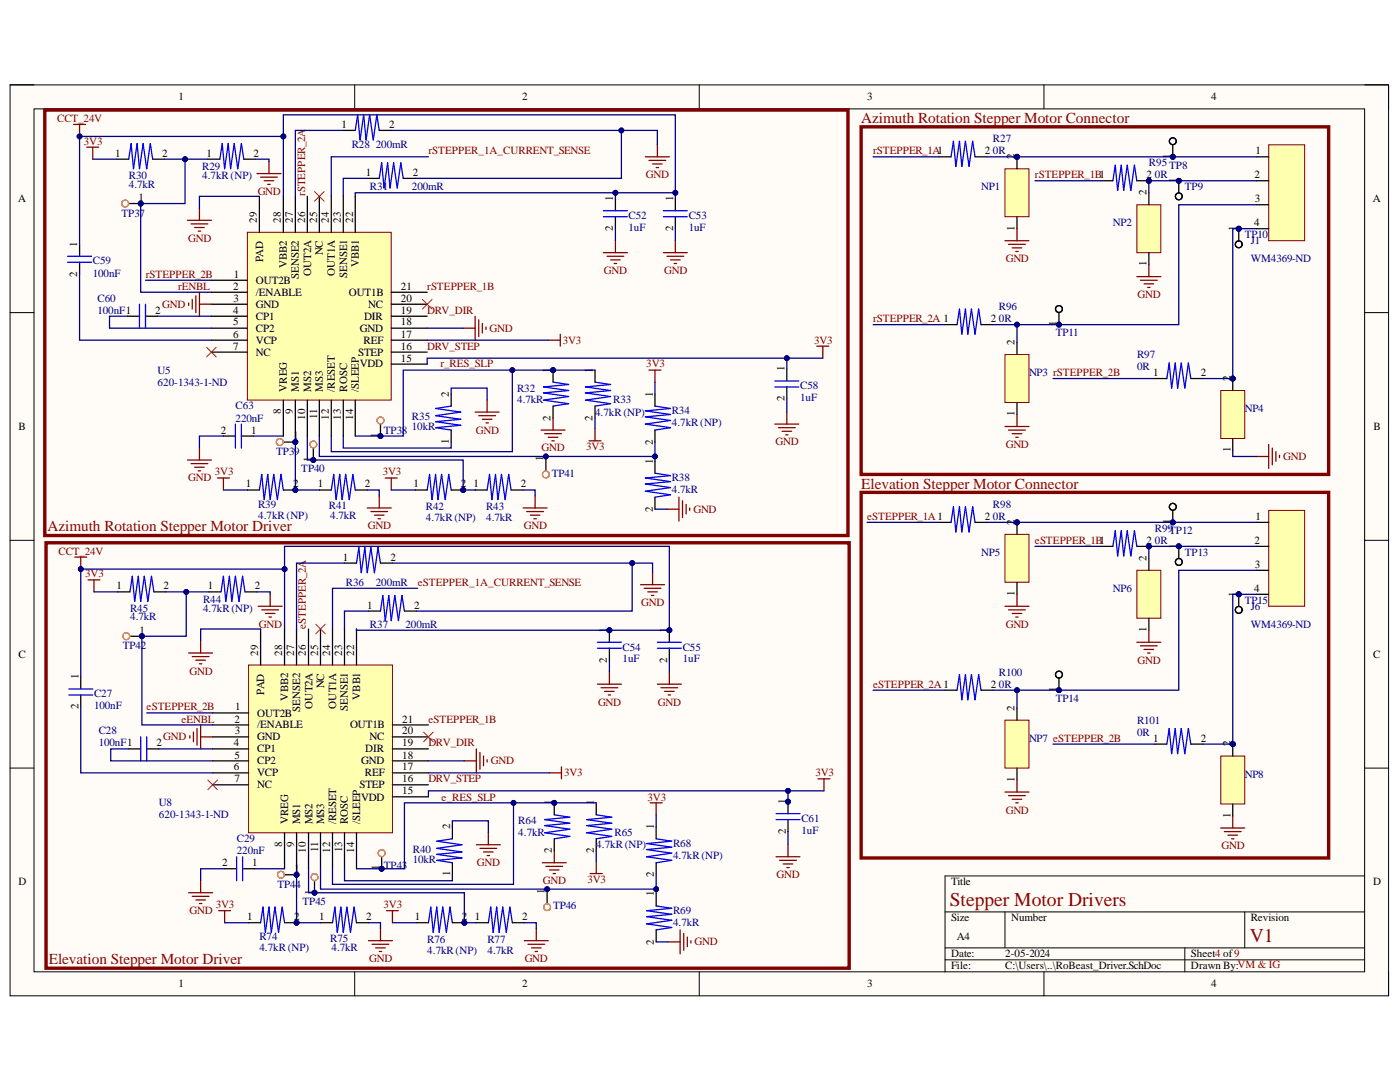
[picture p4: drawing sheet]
<svg xmlns="http://www.w3.org/2000/svg" width="279mm" height="216mm" viewBox="0 0 279 216" stroke-linecap="round" stroke-linejoin="round" font-family="sans-serif">
<defs><g id="words">
<g font-size="3.9" fill="#980000">
<text x="189.5" y="180.9">Stepper Motor Drivers</text>
<text x="249.4" y="188.1">V1</text>
</g>
<g font-size="3" fill="#980000">
<text x="171.9" y="24.6">Azimuth Rotation Stepper Motor Connector</text>
<text x="171.9" y="97.6">Elevation Stepper Motor Connector</text>
<text x="9.5" y="106">Azimuth Rotation Stepper Motor Driver</text>
<text x="9.7" y="192.3">Elevation Stepper Motor Driver</text>
</g>
<g font-size="2.2">
<text x="35.6" y="20">1</text>
<text x="104.2" y="20">2</text>
<text x="173.1" y="20">3</text>
<text x="241.7" y="20">4</text>
<text x="68.2" y="25.5">1</text>
<text x="77.6" y="25.5">2</text>
<text x="23" y="31.3">1</text>
<text x="32.4" y="31.3">2</text>
<text x="41.2" y="31.3">1</text>
<text x="50.6" y="31.3">2</text>
<text x="73" y="35.1">1</text>
<text x="82.4" y="35.1">2</text>
<text x="196.6" y="30.8">2</text>
<text x="202.5" y="31.8" transform="rotate(-90 202.5 31.8)">2</text>
<text x="228.8" y="35.6">2</text>
<text x="233.6" y="31.6" transform="rotate(-90 233.6 31.6)">1</text>
<text x="250.4" y="35.6">2</text>
<text x="250.5" y="30.8">1</text>
<text x="3.6" y="40.3">A</text>
<text x="27.7" y="40.1">1</text>
<text x="122.3" y="40.2" transform="rotate(-90 122.3 40.2)">1</text>
<text x="134.3" y="40.2" transform="rotate(-90 134.3 40.2)">1</text>
<text x="228.8" y="38.9" transform="rotate(-90 228.8 38.9)">2</text>
<text x="234.8" y="36.5" transform="rotate(-90 234.8 36.5)">1</text>
<text x="250.4" y="40.3">3</text>
<text x="274" y="40.3">A</text>
<text x="51.3" y="44.4" transform="rotate(-90 51.3 44.4)">29</text>
<text x="56.1" y="44.4" transform="rotate(-90 56.1 44.4)">28</text>
<text x="58.4" y="44.4" transform="rotate(-90 58.4 44.4)">27</text>
<text x="60.9" y="44.4" transform="rotate(-90 60.9 44.4)">26</text>
<text x="63.3" y="44.4" transform="rotate(-90 63.3 44.4)">25</text>
<text x="65.6" y="44.4" transform="rotate(-90 65.6 44.4)">24</text>
<text x="68" y="44.4" transform="rotate(-90 68 44.4)">23</text>
<text x="70.5" y="44.4" transform="rotate(-90 70.5 44.4)">22</text>
<text x="122.3" y="46.2" transform="rotate(-90 122.3 46.2)">2</text>
<text x="134.3" y="46.2" transform="rotate(-90 134.3 46.2)">2</text>
<text x="202.5" y="46" transform="rotate(-90 202.5 46)">1</text>
<text x="246.7" y="46.1" transform="rotate(-90 246.7 46.1)">1</text>
<text x="250.3" y="45.2">4</text>
<text x="15.4" y="49.2" transform="rotate(-90 15.4 49.2)">1</text>
<text x="52.5" y="52.3" transform="rotate(-90 52.5 52.3)">PAD</text>
<text x="57.3" y="53.4" transform="rotate(-90 57.3 53.4)">VBB2</text>
<text x="64.5" y="50.9" transform="rotate(-90 64.5 50.9)">NC</text>
<text x="71.6" y="53.3" transform="rotate(-90 71.6 53.3)">VBB1</text>
<text x="228.8" y="53.1" transform="rotate(-90 228.8 53.1)">1</text>
<text x="15.4" y="55.2" transform="rotate(-90 15.4 55.2)">2</text>
<text x="46.5" y="57.8">2</text>
<text x="46.7" y="55.4">1</text>
<text x="51.1" y="56.6">OUT2B</text>
<text x="51.1" y="59">/ENABLE</text>
<text x="59.6" y="55.6" transform="rotate(-90 59.6 55.6)">SENSE2</text>
<text x="62.1" y="55.1" transform="rotate(-90 62.1 55.1)">OUT2A</text>
<text x="66.8" y="55.1" transform="rotate(-90 66.8 55.1)">OUT1A</text>
<text x="69.3" y="55.5" transform="rotate(-90 69.3 55.5)">SENSE1</text>
<text x="69.6" y="59">OUT1B</text>
<text x="80" y="57.8">21</text>
<text x="31" y="62.6">2</text>
<text x="46.5" y="62.6">4</text>
<text x="46.5" y="64.9">5</text>
<text x="46.6" y="60.2">3</text>
<text x="51.1" y="61.4">GND</text>
<text x="51.1" y="63.8">CP1</text>
<text x="72.7" y="63.8">DIR</text>
<text x="73.5" y="61.4">NC</text>
<text x="80" y="64.9">18</text>
<text x="80" y="62.6">19</text>
<text x="80" y="60.2">20</text>
<text x="197.8" y="64.3">2</text>
<text x="210.9" y="65.1" transform="rotate(-90 210.9 65.1)">1</text>
<text x="46.5" y="67.4">6</text>
<text x="46.5" y="69.8">7</text>
<text x="51.1" y="66.2">CP2</text>
<text x="51.1" y="68.6">VCP</text>
<text x="51.1" y="70.9">NC</text>
<text x="71.5" y="70.9">STEP</text>
<text x="71.8" y="66.2">GND</text>
<text x="72.6" y="68.6">REF</text>
<text x="80" y="69.8">16</text>
<text x="80" y="67.4">17</text>
<text x="202.5" y="68.8" transform="rotate(-90 202.5 68.8)">2</text>
<text x="71.8" y="73.3">VDD</text>
<text x="80" y="72.1">15</text>
<text x="109.9" y="74.3" transform="rotate(-90 109.9 74.3)">1</text>
<text x="118.2" y="74.3" transform="rotate(-90 118.2 74.3)">1</text>
<text x="156.6" y="74.1" transform="rotate(-90 156.6 74.1)">1</text>
<text x="230.1" y="75">1</text>
<text x="239.6" y="75">2</text>
<text x="245.5" y="76" transform="rotate(-90 245.5 76)">2</text>
<text x="56.1" y="82.7" transform="rotate(-90 56.1 82.7)">8</text>
<text x="57.3" y="78.1" transform="rotate(-90 57.3 78.1)">VREG</text>
<text x="58.4" y="82.7" transform="rotate(-90 58.4 82.7)">9</text>
<text x="59.6" y="78.1" transform="rotate(-90 59.6 78.1)">MS1</text>
<text x="60.9" y="83.8" transform="rotate(-90 60.9 83.8)">10</text>
<text x="62.1" y="78.1" transform="rotate(-90 62.1 78.1)">MS2</text>
<text x="63.3" y="83.6" transform="rotate(-90 63.3 83.6)">11</text>
<text x="64.5" y="78.1" transform="rotate(-90 64.5 78.1)">MS3</text>
<text x="65.6" y="83.8" transform="rotate(-90 65.6 83.8)">12</text>
<text x="66.8" y="78.1" transform="rotate(-90 66.8 78.1)">/RESET</text>
<text x="68" y="83.7" transform="rotate(-90 68 83.7)">13</text>
<text x="69.3" y="78.1" transform="rotate(-90 69.3 78.1)">ROSC</text>
<text x="70.5" y="83.8" transform="rotate(-90 70.5 83.8)">14</text>
<text x="71.6" y="78.1" transform="rotate(-90 71.6 78.1)">/SLEEP</text>
<text x="89.6" y="79.2" transform="rotate(-90 89.6 79.2)">2</text>
<text x="109.9" y="84" transform="rotate(-90 109.9 84)">2</text>
<text x="118.2" y="84" transform="rotate(-90 118.2 84)">2</text>
<text x="130.3" y="79.2" transform="rotate(-90 130.3 79.2)">1</text>
<text x="156.6" y="80.1" transform="rotate(-90 156.6 80.1)">2</text>
<text x="202.5" y="83" transform="rotate(-90 202.5 83)">1</text>
<text x="3.7" y="85.8">B</text>
<text x="44.1" y="86.5">2</text>
<text x="50.2" y="86.5">1</text>
<text x="58.5" y="87.7">1</text>
<text x="75.4" y="87.4" transform="rotate(-90 75.4 87.4)">1</text>
<text x="89.6" y="88.5" transform="rotate(-90 89.6 88.5)">1</text>
<text x="130.3" y="88.7" transform="rotate(-90 130.3 88.7)">2</text>
<text x="274.1" y="85.8">B</text>
<text x="62.1" y="92.1" transform="rotate(-90 62.1 92.1)">1</text>
<text x="108.4" y="92" transform="rotate(-90 108.4 92)">1</text>
<text x="130.3" y="92.5" transform="rotate(-90 130.3 92.5)">1</text>
<text x="245.5" y="90.2" transform="rotate(-90 245.5 90.2)">1</text>
<text x="49.1" y="97.2">1</text>
<text x="58.5" y="97.2">2</text>
<text x="63.4" y="97.2">1</text>
<text x="72.8" y="97.2">2</text>
<text x="82.6" y="97.2">1</text>
<text x="91.9" y="97.2">2</text>
<text x="94.5" y="97.2">1</text>
<text x="104" y="97.2">2</text>
<text x="130.3" y="102.2" transform="rotate(-90 130.3 102.2)">2</text>
<text x="196.6" y="103.8">2</text>
<text x="202.5" y="104.7" transform="rotate(-90 202.5 104.7)">2</text>
<text x="233.6" y="104.6" transform="rotate(-90 233.6 104.6)">1</text>
<text x="250.5" y="103.8">1</text>
<text x="68.4" y="111.9">1</text>
<text x="77.9" y="111.9">2</text>
<text x="228.8" y="111.9" transform="rotate(-90 228.8 111.9)">2</text>
<text x="228.8" y="108.5">2</text>
<text x="234.8" y="109.5" transform="rotate(-90 234.8 109.5)">1</text>
<text x="250.4" y="108.5">2</text>
<text x="250.4" y="113.3">3</text>
<text x="23.3" y="117.6">1</text>
<text x="32.6" y="117.6">2</text>
<text x="41.4" y="117.6">1</text>
<text x="50.8" y="117.6">2</text>
<text x="202.5" y="118.9" transform="rotate(-90 202.5 118.9)">1</text>
<text x="246.7" y="119.1" transform="rotate(-90 246.7 119.1)">1</text>
<text x="250.3" y="118">4</text>
<text x="73.2" y="121.4">1</text>
<text x="82.6" y="121.4">2</text>
<text x="3.7" y="131.2">C</text>
<text x="27.8" y="126.4">1</text>
<text x="51.5" y="130.8" transform="rotate(-90 51.5 130.8)">29</text>
<text x="56.3" y="130.8" transform="rotate(-90 56.3 130.8)">28</text>
<text x="58.7" y="130.8" transform="rotate(-90 58.7 130.8)">27</text>
<text x="61.1" y="130.8" transform="rotate(-90 61.1 130.8)">26</text>
<text x="63.5" y="130.8" transform="rotate(-90 63.5 130.8)">25</text>
<text x="65.9" y="130.8" transform="rotate(-90 65.9 130.8)">24</text>
<text x="68.3" y="130.8" transform="rotate(-90 68.3 130.8)">23</text>
<text x="70.7" y="130.8" transform="rotate(-90 70.7 130.8)">22</text>
<text x="121.1" y="126.2" transform="rotate(-90 121.1 126.2)">1</text>
<text x="133.1" y="126.2" transform="rotate(-90 133.1 126.2)">1</text>
<text x="228.8" y="126.1" transform="rotate(-90 228.8 126.1)">1</text>
<text x="274" y="131.2">C</text>
<text x="15.6" y="135.6" transform="rotate(-90 15.6 135.6)">1</text>
<text x="64.7" y="137.3" transform="rotate(-90 64.7 137.3)">NC</text>
<text x="121.1" y="132.3" transform="rotate(-90 121.1 132.3)">2</text>
<text x="133.1" y="132.3" transform="rotate(-90 133.1 132.3)">2</text>
<text x="197.8" y="137.2">2</text>
<text x="15.6" y="141.6" transform="rotate(-90 15.6 141.6)">2</text>
<text x="46.9" y="141.7">1</text>
<text x="51.3" y="143">OUT2B</text>
<text x="52.7" y="138.6" transform="rotate(-90 52.7 138.6)">PAD</text>
<text x="57.5" y="139.8" transform="rotate(-90 57.5 139.8)">VBB2</text>
<text x="59.9" y="142" transform="rotate(-90 59.9 142)">SENSE2</text>
<text x="62.3" y="141.4" transform="rotate(-90 62.3 141.4)">OUT2A</text>
<text x="67.1" y="141.4" transform="rotate(-90 67.1 141.4)">OUT1A</text>
<text x="69.4" y="141.8" transform="rotate(-90 69.4 141.8)">SENSE1</text>
<text x="71.9" y="139.6" transform="rotate(-90 71.9 139.6)">VBB1</text>
<text x="202.5" y="141.8" transform="rotate(-90 202.5 141.8)">2</text>
<text x="210.9" y="138.1" transform="rotate(-90 210.9 138.1)">1</text>
<text x="31.2" y="148.9">2</text>
<text x="46.7" y="148.9">4</text>
<text x="46.8" y="144.2">2</text>
<text x="46.9" y="146.5">3</text>
<text x="51.3" y="145.4">/ENABLE</text>
<text x="51.3" y="147.7">GND</text>
<text x="69.9" y="145.4">OUT1B</text>
<text x="73.8" y="147.7">NC</text>
<text x="80.3" y="148.9">19</text>
<text x="80.3" y="146.5">20</text>
<text x="80.3" y="144.2">21</text>
<text x="230.1" y="148">1</text>
<text x="239.6" y="148">2</text>
<text x="245.5" y="148.9" transform="rotate(-90 245.5 148.9)">2</text>
<text x="46.7" y="153.7">6</text>
<text x="46.8" y="151.4">5</text>
<text x="51.3" y="150.1">CP1</text>
<text x="51.3" y="152.5">CP2</text>
<text x="51.3" y="154.9">VCP</text>
<text x="72.1" y="152.5">GND</text>
<text x="72.8" y="154.9">REF</text>
<text x="72.9" y="150.1">DIR</text>
<text x="80.3" y="153.7">17</text>
<text x="80.3" y="151.4">18</text>
<text x="46.8" y="156.1">7</text>
<text x="51.3" y="157.3">NC</text>
<text x="71.7" y="157.3">STEP</text>
<text x="72.1" y="159.7">VDD</text>
<text x="80.3" y="158.5">15</text>
<text x="80.3" y="156.1">16</text>
<text x="110.1" y="160.7" transform="rotate(-90 110.1 160.7)">1</text>
<text x="118.5" y="160.7" transform="rotate(-90 118.5 160.7)">1</text>
<text x="156.8" y="160.4" transform="rotate(-90 156.8 160.4)">1</text>
<text x="202.5" y="156" transform="rotate(-90 202.5 156)">1</text>
<text x="57.5" y="164.5" transform="rotate(-90 57.5 164.5)">VREG</text>
<text x="59.9" y="164.5" transform="rotate(-90 59.9 164.5)">MS1</text>
<text x="62.3" y="164.5" transform="rotate(-90 62.3 164.5)">MS2</text>
<text x="64.7" y="164.5" transform="rotate(-90 64.7 164.5)">MS3</text>
<text x="67.1" y="164.5" transform="rotate(-90 67.1 164.5)">/RESET</text>
<text x="69.4" y="164.5" transform="rotate(-90 69.4 164.5)">ROSC</text>
<text x="71.9" y="164.5" transform="rotate(-90 71.9 164.5)">/SLEEP</text>
<text x="89.8" y="165.5" transform="rotate(-90 89.8 165.5)">2</text>
<text x="130.5" y="165.5" transform="rotate(-90 130.5 165.5)">1</text>
<text x="156.8" y="166.4" transform="rotate(-90 156.8 166.4)">2</text>
<text x="245.5" y="163.2" transform="rotate(-90 245.5 163.2)">1</text>
<text x="44.3" y="172.8">2</text>
<text x="50.3" y="172.8">1</text>
<text x="56.3" y="169" transform="rotate(-90 56.3 169)">8</text>
<text x="58.7" y="169" transform="rotate(-90 58.7 169)">9</text>
<text x="61.1" y="170.1" transform="rotate(-90 61.1 170.1)">10</text>
<text x="63.5" y="170" transform="rotate(-90 63.5 170)">11</text>
<text x="65.9" y="170.1" transform="rotate(-90 65.9 170.1)">12</text>
<text x="68.3" y="170" transform="rotate(-90 68.3 170)">13</text>
<text x="70.7" y="170.1" transform="rotate(-90 70.7 170.1)">14</text>
<text x="75.7" y="173.7" transform="rotate(-90 75.7 173.7)">1</text>
<text x="110.1" y="170.3" transform="rotate(-90 110.1 170.3)">2</text>
<text x="118.5" y="170.3" transform="rotate(-90 118.5 170.3)">2</text>
<text x="3.7" y="176.6">D</text>
<text x="58.7" y="174">1</text>
<text x="62.3" y="178.5" transform="rotate(-90 62.3 178.5)">1</text>
<text x="89.8" y="174.9" transform="rotate(-90 89.8 174.9)">1</text>
<text x="108.7" y="178.3" transform="rotate(-90 108.7 178.3)">1</text>
<text x="130.5" y="178.8" transform="rotate(-90 130.5 178.8)">1</text>
<text x="130.5" y="175" transform="rotate(-90 130.5 175)">2</text>
<text x="189.8" y="176.6">Title</text>
<text x="274" y="176.6">D</text>
<text x="49.3" y="183.6">1</text>
<text x="58.7" y="183.6">2</text>
<text x="63.7" y="183.6">1</text>
<text x="73.1" y="183.6">2</text>
<text x="82.8" y="183.6">1</text>
<text x="92.2" y="183.6">2</text>
<text x="94.7" y="183.6">1</text>
<text x="104.2" y="183.6">2</text>
<text x="189.8" y="183.8">Size</text>
<text x="201.8" y="183.8">Number</text>
<text x="249.6" y="183.8">Revision</text>
<text x="130.5" y="188.5" transform="rotate(-90 130.5 188.5)">2</text>
<text x="189.8" y="191">Date:</text>
<text x="191" y="187.5">A4</text>
<text x="200.6" y="191">2-05-2024</text>
<text x="237.7" y="191">Sheet4 of9</text>
<text x="35.6" y="197">1</text>
<text x="104.2" y="197">2</text>
<text x="173.1" y="197">3</text>
<text x="189.8" y="193.4">File:</text>
<text x="200.6" y="193.4">C:\Users\..\RoBeast_Driver.SchDoc</text>
<text x="237.7" y="193.4">Drawn By:VM &amp; IG</text>
<text x="241.7" y="197">4</text>
</g>
<g font-size="2.2" fill="#800000">
<text x="11.4" y="24.4">CCT_24V</text>
<text x="16.7" y="28.8">3V3</text>
<text x="85.5" y="30.8">rSTEPPER_1A_CURRENT_SENSE</text>
<text x="128.9" y="35.6">GND</text>
<text x="174.2" y="30.8">rSTEPPER_1A1</text>
<text x="206.5" y="35.6">rSTEPPER_1B1</text>
<text x="51.4" y="38.9">GND</text>
<text x="60.9" y="39.2" transform="rotate(-90 60.9 39.2)">rSTEPPER_2A</text>
<text x="37.6" y="48.2">GND</text>
<text x="200.7" y="52.3">GND</text>
<text x="29.1" y="55.4">rSTEPPER_2B</text>
<text x="35.5" y="57.8">rENBL</text>
<text x="85.3" y="57.8">rSTEPPER_1B</text>
<text x="120.5" y="54.7">GND</text>
<text x="132.5" y="54.7">GND</text>
<text x="227" y="59.4">GND</text>
<text x="32.4" y="61.4">GND</text>
<text x="85.3" y="62.6">DRV_DIR</text>
<text x="174.2" y="64.3">rSTEPPER_2A 1</text>
<text x="85.3" y="69.8">DRV_STEP</text>
<text x="97.7" y="66.2">GND</text>
<text x="112.3" y="68.6">3V3</text>
<text x="162.5" y="68.6">3V3</text>
<text x="87.9" y="73.3">r_RES_SLP</text>
<text x="129" y="73.3">3V3</text>
<text x="95" y="86.5">GND</text>
<text x="117" y="89.9">3V3</text>
<text x="154.8" y="88.9">GND</text>
<text x="200.7" y="89.4">GND</text>
<text x="42.9" y="94.9">3V3</text>
<text x="76.4" y="94.9">3V3</text>
<text x="108.1" y="90.1">GND</text>
<text x="256.1" y="91.8">GND</text>
<text x="37.6" y="96.1">GND</text>
<text x="73.4" y="105.6">GND</text>
<text x="104.5" y="105.6">GND</text>
<text x="138.4" y="102.3">GND</text>
<text x="173.1" y="103.8">eSTEPPER_1A1</text>
<text x="11.7" y="110.7">CCT_24V</text>
<text x="206.5" y="108.5">eSTEPPER_1B1</text>
<text x="17" y="115.2">3V3</text>
<text x="83.4" y="116.9">eSTEPPER_1A_CURRENT_SENSE</text>
<text x="51.7" y="125.2">GND</text>
<text x="61.1" y="125.5" transform="rotate(-90 61.1 125.5)">eSTEPPER_2A</text>
<text x="128" y="120.9">GND</text>
<text x="200.7" y="125.2">GND</text>
<text x="37.8" y="134.6">GND</text>
<text x="174.2" y="137.2">eSTEPPER_2A1</text>
<text x="227" y="132.4">GND</text>
<text x="29.3" y="141.7">eSTEPPER_2B</text>
<text x="119.3" y="140.8">GND</text>
<text x="131.3" y="140.8">GND</text>
<text x="32.6" y="147.7">GND</text>
<text x="36.2" y="144.2">eENBL</text>
<text x="85.5" y="148.9">DRV_DIR</text>
<text x="85.5" y="144.2">eSTEPPER_1B</text>
<text x="97.9" y="152.5">GND</text>
<text x="112.6" y="154.9">3V3</text>
<text x="162.7" y="154.9">3V3</text>
<text x="85.5" y="156.1">DRV_STEP</text>
<text x="88.1" y="159.7">e_RES_SLP</text>
<text x="129.2" y="159.7">3V3</text>
<text x="200.7" y="162.4">GND</text>
<text x="95.2" y="172.8">GND</text>
<text x="243.8" y="169.5">GND</text>
<text x="108.3" y="176.5">GND</text>
<text x="117.2" y="176.2">3V3</text>
<text x="155" y="175.2">GND</text>
<text x="37.8" y="182.4">GND</text>
<text x="43.1" y="181.2">3V3</text>
<text x="76.5" y="181.2">3V3</text>
<text x="73.7" y="191.9">GND</text>
<text x="104.7" y="191.9">GND</text>
<text x="138.6" y="188.7">GND</text>
</g>
<g font-size="2.2" fill="#000080">
<text x="70.2" y="29.6">R28</text>
<text x="75" y="29.6">200mR</text>
<text x="198.2" y="28.4">R27</text>
<text x="25.7" y="35.8">R30</text>
<text x="40.3" y="33.9">R29</text>
<text x="40.3" y="35.8">4.7kR(NP)</text>
<text x="198.2" y="30.8">0R</text>
<text x="229.3" y="33.2">R95 TP8</text>
<text x="230.5" y="35.6">0R</text>
<text x="25.7" y="37.5">4.7kR</text>
<text x="73.8" y="38">R31</text>
<text x="82.2" y="38">200mR</text>
<text x="195.8" y="38">NP1</text>
<text x="236.5" y="38">TP9</text>
<text x="24.3" y="43.2">TP37</text>
<text x="125.4" y="43.7">C52</text>
<text x="125.4" y="46.1">1uF</text>
<text x="137.4" y="43.7">C53</text>
<text x="137.4" y="46.1">1uF</text>
<text x="222.1" y="45.2">NP2</text>
<text x="248.4" y="47.5">TP10</text>
<text x="18.5" y="52.8">C59</text>
<text x="249.6" y="52.3">WM4369-ND</text>
<text x="249.6" y="48.7">J1</text>
<text x="18.5" y="55.2">100nF</text>
<text x="19.5" y="60.2">C60</text>
<text x="19.5" y="62.6">100nF1</text>
<text x="199.4" y="61.9">R96</text>
<text x="199.4" y="64.3">0R</text>
<text x="210.7" y="67.1">TP11</text>
<text x="226.9" y="71.5">R97</text>
<text x="31.5" y="77">620-1343-1-ND</text>
<text x="31.5" y="74.6">U5</text>
<text x="159.7" y="77.6">C58</text>
<text x="205.4" y="75">NP3 rSTEPPER_2B</text>
<text x="226.9" y="73.8">0R</text>
<text x="47" y="81.7">C63</text>
<text x="82.2" y="83.9">R35</text>
<text x="103.2" y="78.1">R32</text>
<text x="103.2" y="80.5">4.7kR</text>
<text x="118.8" y="83">4.7kR(NP)</text>
<text x="122.4" y="80.5">R33</text>
<text x="134.1" y="82.7">R34</text>
<text x="159.7" y="80.1">1uF</text>
<text x="248.4" y="82.2">NP4</text>
<text x="47" y="84.1">220nF</text>
<text x="76.6" y="86.5">TP38</text>
<text x="82.2" y="85.8">10kR</text>
<text x="134.1" y="85.1">4.7kR(NP)</text>
<text x="55.1" y="90.8">TP39</text>
<text x="60.1" y="94.2">TP40</text>
<text x="110.1" y="95.1">TP41</text>
<text x="51.5" y="101.3">R39</text>
<text x="65.6" y="101.6">R41</text>
<text x="85" y="101.8">R42</text>
<text x="97" y="101.8">R43</text>
<text x="134.1" y="96.1">R38</text>
<text x="134.1" y="98.4">4.7kR</text>
<text x="198.2" y="101.3">R98</text>
<text x="51.5" y="103.5">4.7kR(NP)</text>
<text x="65.9" y="103.5">4.7kR</text>
<text x="85" y="104">4.7kR(NP)</text>
<text x="97" y="104">4.7kR</text>
<text x="198.2" y="103.8">0R</text>
<text x="230.5" y="106.1">R99TP12</text>
<text x="195.8" y="110.9">NP5</text>
<text x="230.5" y="108.5">0R</text>
<text x="236.5" y="110.9">TP13</text>
<text x="69" y="116.9">R36</text>
<text x="75" y="116.9">200mR</text>
<text x="222.1" y="118">NP6</text>
<text x="26" y="122.1">R45</text>
<text x="26" y="123.8">4.7kR</text>
<text x="40.5" y="120.2">R44</text>
<text x="40.5" y="122.1">4.7kR(NP)</text>
<text x="73.8" y="125.2">R37</text>
<text x="80.9" y="125.2">200mR</text>
<text x="248.4" y="120.5">TP15</text>
<text x="249.6" y="125.2">WM4369-ND</text>
<text x="249.6" y="121.7">J6</text>
<text x="24.5" y="129.5">TP42</text>
<text x="124.2" y="129.8">C54</text>
<text x="136.3" y="129.8">C55</text>
<text x="124.2" y="132.2">1uF</text>
<text x="136.3" y="132.2">1uF</text>
<text x="199.4" y="134.8">R100</text>
<text x="199.4" y="137.2">0R</text>
<text x="18.8" y="139.1">C27</text>
<text x="18.8" y="141.6">100nF</text>
<text x="210.7" y="140.1">TP14</text>
<text x="19.7" y="146.5">C28</text>
<text x="19.7" y="148.9">100nF1</text>
<text x="205.4" y="148">NP7 eSTEPPER_2B</text>
<text x="226.9" y="144.4">R101</text>
<text x="226.9" y="146.8">0R</text>
<text x="248.4" y="155.2">NP8</text>
<text x="31.7" y="160.9">U8</text>
<text x="31.7" y="163.3">620-1343-1-ND</text>
<text x="103.4" y="164.5">R64</text>
<text x="103.4" y="166.8">4.7kR</text>
<text x="122.6" y="166.8">R65</text>
<text x="159.9" y="164">C61</text>
<text x="159.9" y="166.4">1uF</text>
<text x="47.3" y="168.1">C29</text>
<text x="47.3" y="170.5">220nF</text>
<text x="76.6" y="173.3">TP43</text>
<text x="82.4" y="170.2">R40</text>
<text x="82.4" y="172.2">10kR</text>
<text x="119" y="169.3">4.7kR(NP)</text>
<text x="134.3" y="169">R68</text>
<text x="134.3" y="171.4">4.7kR(NP)</text>
<text x="55.4" y="177.2">TP44</text>
<text x="60.4" y="180.5">TP45</text>
<text x="110.4" y="181.5">TP46</text>
<text x="134.3" y="182.4">R69</text>
<text x="134.3" y="184.8">4.7kR</text>
<text x="51.8" y="187.6">R74</text>
<text x="51.8" y="189.8">4.7kR(NP)</text>
<text x="65.9" y="187.9">R75</text>
<text x="66.1" y="189.8">4.7kR</text>
<text x="85.3" y="188.1">R76</text>
<text x="85.3" y="190.3">4.7kR(NP)</text>
<text x="97.3" y="188.1">R77</text>
<text x="97.3" y="190.3">4.7kR</text>
</g>
</g></defs>
<path d="M2 16.9h275.1v181.8h-275.1z" fill-rule="evenodd" fill="#fffcf8"/>
<path d="M2 16.9h275.1v181.8h-275.1z" fill="none" stroke="#000" stroke-width=".2"/>
<path d="M6.8 21.7h265.5v172.2h-265.5z" fill-rule="evenodd" fill="#fffcf8"/>
<g fill="none" stroke="#000" stroke-width=".2">
<path d="M2 16.9h4.8M70.8 16.9v4.8M139.6 16.9v4.8M208.3 16.9v4.8M272.3 16.9h4.8v4.8M6.8 21.7h265.5v172.2h-265.5zM2 62.4h4.8M272.3 62.4h4.8M2 107.8h4.8M272.3 107.8h4.8M2 153.3h4.8M272.3 153.3h4.8"/>
<path d="M272.3 174.8h-83.7v19.1M70.8 193.9v4.8M139.6 193.9v4.8M188.6 182h83.7M188.6 189.1h83.7M188.6 191.5h83.7M200.6 182v7.1M208.3 193.9v4.8M236.5 189.1v4.8M248.4 182v7.1M277.1 193.9v4.8"/>
</g>
<path d="M171.9 25.3h93.3v69.4h-93.3zM171.9 98.3h93.3v72.9h-93.3zM9.2 108.3h160.3v84.9h-160.3z" fill="none" stroke="#800000" stroke-width=".68"/>
<path d="M49.6 132.7h28.7v33.5h-28.7z" fill-rule="evenodd" fill="#ffffb0"/>
<path d="M49.6 132.7h28.7v33.5h-28.7z" fill="none" stroke="#800000" stroke-width=".2"/>
<g fill="none" stroke="#000" stroke-width=".25">
<path d="M16.1 135.1v2.4M16.1 138.7v2.4M52 125.5v7.2M56.8 125.5v7.2M59.2 125.5v7.2M61.6 125.5v7.2M64 125.5v7.2M66.4 125.5v7.2M68.7 125.5v7.2M71.1 125.5v7.2M25.7 149.4h2.4M29.3 149.4h2.4"/>
<path d="M42.4 142.3h7.2M42.4 144.7h7.2M42.4 147h7.2M42.4 149.4h7.2M42.4 151.8h7.2M42.4 154.2h7.2M42.4 156.6h7.2M78.3 144.7h7.2M78.3 147h7.2M78.3 149.4h7.2M78.3 151.8h7.2M78.3 154.2h7.2"/>
<path d="M78.3 156.6h7.2M78.3 159h7.2M44.8 173.3h2.4M48.4 173.3h2.4M56.8 166.2v7.1M59.2 166.2v7.1M61.6 166.2v7.1M64 166.2v7.1M66.4 166.2v7.1M68.8 166.2v7.1M71.1 166.2v7.1M90.3 165v2.4"/>
<path d="M90.3 172.2v2.4"/>
</g>
<path d="M41.5 155.6l1.9 2M43.4 155.6l-1.9 2M84.5 146.1l2 1.9M86.5 146.1l-2 1.9" fill="none" stroke="#f00" stroke-width=".2"/>
<g fill="none" stroke="#800000" stroke-width=".25">
<path d="M14.9 111.2h2.4M16.1 111.2v2.4M37.6 130.3h4.8M38.4 131h3.3M39.1 131.7h1.9M39.8 132.5h.5M40 127.9v2.4M92.7 151.8h2.4M95.1 149.4v4.8M95.8 150.2v3.3M96.5 150.9v1.9M97.2 151.6v.5"/>
<path d="M37.6 178.1h4.8M38.4 178.9h3.3M39.1 179.6h1.9M40 175.7v2.4M95.1 168.6h4.7M95.8 169.3h3.3M96.5 170h1.9M97.2 170.7h.5M97.5 166.2v2.4M108.2 172.2h4.8M108.9 172.9h3.4M109.7 173.6h1.9"/>
<path d="M110.4 174.3h.5M110.6 169.8v2.4M129.8 160.2h2.3M130.9 160.2v2.4M39.8 180.3h.5M43.6 181.7h2.4M44.8 181.7v2.4M73.5 187.7h4.8M74.3 188.4h3.3M75 189.1h1.9M75.7 189.9h.5M75.9 185.3v2.4"/>
<path d="M77.1 181.7h2.4M78.3 181.7v2.4M104.6 187.7h4.8M105.4 188.4h3.3M106.1 189.1h1.9M106.8 189.9h.5M107 185.3v2.4M133.3 187.9h2.4M135.7 185.5v4.8M136.5 186.3v3.3M137.2 187v1.9M137.9 187.7v.5"/>
</g>
<path d="M13.7 137.5h4.8M13.7 138.7h4.8M28.1 147v4.8M29.3 147v4.8M47.2 171v4.7M48.4 171v4.7M90.3 167.4l-3.1 .4 5 .8-5 .7 5 .7-5 .5 5 .7-5 .5 3.1 .5" fill="none" stroke="#00f" stroke-width=".25"/>
<circle cx="16.1" cy="113.6" r=".48" fill="#000080"/>
<circle cx="16.1" cy="113.6" r=".48" fill="none" stroke="#000080" stroke-width=".2"/>
<path d="M63 124.6l1.9 1.9M64.9 124.6l-1.9 1.9" fill="none" stroke="#f00" stroke-width=".2"/>
<path d="M127.8 116.7h4.8M128.6 117.4h3.3M129.3 118.1h1.9M130 118.8h.5M130.2 114.3v2.4M37.9 146.8v.5M38.6 146.1v1.9M39.3 145.4v3.3M40 144.7v4.7M40 147h2.4M109.7 154.2h2.3M112 153v2.4" fill="none" stroke="#800000" stroke-width=".25"/>
<circle cx="59.2" cy="174.5" r=".48" fill="#000080"/>
<circle cx="59.2" cy="174.5" r=".48" fill="none" stroke="#000080" stroke-width=".2"/>
<path d="M56.8 174.6h2.4" fill="none" stroke="#000" stroke-width=".25"/>
<circle cx="59.2" cy="174.5" r=".48" fill="#000080"/>
<circle cx="59.2" cy="174.5" r=".48" fill="none" stroke="#000080" stroke-width=".2"/>
<circle cx="56.1" cy="174.5" r=".68" fill="none" stroke="#f90" stroke-width=".25"/>
<circle cx="62.8" cy="178.1" r=".48" fill="#000080"/>
<circle cx="62.8" cy="178.1" r=".48" fill="none" stroke="#000080" stroke-width=".2"/>
<path d="M62.8 175.7v2.4" fill="none" stroke="#000" stroke-width=".25"/>
<circle cx="62.8" cy="178.1" r=".48" fill="#000080"/>
<circle cx="62.8" cy="178.1" r=".48" fill="none" stroke="#000080" stroke-width=".2"/>
<g fill="none" stroke="#f90" stroke-width=".25">
<circle cx="62.8" cy="175" r=".69"/>
<circle cx="109.2" cy="181" r=".68"/>
</g>
<path d="M109.2 177.9v2.4" fill="none" stroke="#000" stroke-width=".25"/>
<path d="M163.2 155.4h2.4M164.4 155.4v2.4M154.9 171h4.8M155.6 171.7h3.3M156.3 172.4h1.9M157 173.1h.5M157.3 168.6v2.4" fill="none" stroke="#800000" stroke-width=".25"/>
<circle cx="59.2" cy="184.1" r=".48" fill="#000080"/>
<circle cx="59.2" cy="184.1" r=".48" fill="none" stroke="#000080" stroke-width=".2"/>
<path d="M52 184.1l.5-3.1 .5 5 .7-5 .5 5 .7-5 .7 5 .7-5 .5 3.1" fill="none" stroke="#00f" stroke-width=".25"/>
<path d="M49.6 184.1h2.4M56.8 184.1h2.4" fill="none" stroke="#000" stroke-width=".25"/>
<circle cx="59.2" cy="184.1" r=".48" fill="#000080"/>
<circle cx="59.2" cy="184.1" r=".48" fill="none" stroke="#000080" stroke-width=".2"/>
<path d="M66.4 184.1l.4-3.1 .5 5 .7-5 .5 5 .7-5 .7 5 .8-5 .4 3.1M97.5 184.1l.4-3.1 .5 5 .7-5 .5 5 .7-5 .7 5 .8-5 .4 3.1" fill="none" stroke="#00f" stroke-width=".25"/>
<path d="M64 184.1h2.4M71.1 184.1h2.4M95.1 184.1h2.4M102.2 184.1h2.4" fill="none" stroke="#000" stroke-width=".25"/>
<circle cx="92.7" cy="184.1" r=".48" fill="#000080"/>
<circle cx="92.7" cy="184.1" r=".48" fill="none" stroke="#000080" stroke-width=".2"/>
<path d="M85.5 184.1l.5-3.1 .5 5 .7-5 .4 5 .8-5 .7 5 .7-5 .5 3.1" fill="none" stroke="#00f" stroke-width=".25"/>
<path d="M83.1 184.1h2.4M90.3 184.1h2.4" fill="none" stroke="#000" stroke-width=".25"/>
<circle cx="92.7" cy="184.1" r=".48" fill="#000080"/>
<circle cx="92.7" cy="184.1" r=".48" fill="none" stroke="#000080" stroke-width=".2"/>
<path d="M130.9 167.4l3.2 .4-5.1 .5 5.1 .7-5.1 .5 5.1 .7-5.1 .8 5.1 .7-3.2 .5M131 180.8l3.1 .4-5.1 .5 5.1 .7-5.1 .5 5.1 .7-5.1 .7 5.1 .8-3.1 .4" fill="none" stroke="#00f" stroke-width=".25"/>
<path d="M130.9 165v2.4M131 172.2v2.4M131 178.4v2.4M131 185.5v2.4" fill="none" stroke="#000" stroke-width=".25"/>
<circle cx="110.6" cy="160.2" r=".48" fill="#000080"/>
<circle cx="110.6" cy="160.2" r=".48" fill="none" stroke="#000080" stroke-width=".2"/>
<path d="M110.6 162.6l3.1 .5-5 .4 5 .8-5 .4 5 .8-5 .7 5 .7-3.1 .5" fill="none" stroke="#00f" stroke-width=".25"/>
<path d="M110.6 160.2v2.4" fill="none" stroke="#000" stroke-width=".25"/>
<circle cx="110.6" cy="160.2" r=".48" fill="#000080"/>
<circle cx="110.6" cy="160.2" r=".48" fill="none" stroke="#000080" stroke-width=".2"/>
<path d="M23.5 118.1h2.4M30.7 118.1h2.4M41.7 118.1h2.4M48.9 118.1h2.4M110.6 167.4v2.4M119 160.2v2.4M119 167.4v2.4" fill="none" stroke="#000" stroke-width=".25"/>
<path d="M25.9 118.1l.5-3.1 .5 5 .7-5 .5 5 .7-5 .7 5 .7-5 .5 3.1M44.1 118.1l.5-3.1 .5 5 .7-5 .5 5 .7-5 .7 5 .7-5 .5 3.1M119 162.6l3.1 .5-5 .4 5 .8-5 .4 5 .8-5 .7 5 .7-3.1 .5" fill="none" stroke="#00f" stroke-width=".25"/>
<path d="M17.6 115.7h2.3M18.8 115.7v2.4M53.9 118.6v2.4M51.5 121h4.8M52.2 121.7h3.4M53 122.4h1.9M53.7 123.1h.5M117.8 174.3h2.4M119 171.9v2.4" fill="none" stroke="#800000" stroke-width=".25"/>
<path d="M8.9 22h160.3v84.9h-160.3z" fill="none" stroke="#800000" stroke-width=".68"/>
<path d="M49.4 46.4h28.7v33.4h-28.7z" fill-rule="evenodd" fill="#ffffb0"/>
<path d="M49.4 46.4h28.7v33.4h-28.7z" fill="none" stroke="#800000" stroke-width=".2"/>
<g fill="none" stroke="#000" stroke-width=".25">
<path d="M51.8 39.2v7.2M56.5 39.2v7.2M58.9 39.2v7.2M61.3 39.2v7.2M63.7 39.2v7.2M66.1 39.2v7.2M68.5 39.2v7.2M70.9 39.2v7.2M15.9 48.7v2.4M15.9 52.3v2.4M42.2 55.9h7.2M42.2 58.3h7.2"/>
<path d="M78.1 58.3h7.2M25.4 63.1h2.4M29 63.1h2.4M42.2 60.7h7.2M42.2 63.1h7.2M42.2 65.5h7.2M42.2 67.9h7.2M42.2 70.3h7.2M56.5 79.8v7.2M58.9 79.8v7.2M61.3 79.8v7.2M63.7 79.8v7.2"/>
<path d="M66.1 79.8v7.2M68.5 79.8v7.2M70.9 79.8v7.2M78.1 60.7h7.2M78.1 63.1h7.2M78.1 65.5h7.2M78.1 67.9h7.2M78.1 70.3h7.2M78.1 72.7h7.2M90 78.6v2.4M44.6 87h2.4M48.2 87h2.4"/>
<path d="M90 85.8v2.4"/>
</g>
<path d="M84.3 59.7l1.9 2M86.2 59.7l-1.9 2M41.2 69.3l2 1.9M43.2 69.3l-2 1.9" fill="none" stroke="#f00" stroke-width=".2"/>
<g fill="none" stroke="#800000" stroke-width=".25">
<path d="M14.7 24.8h2.4M15.9 24.8v2.4M37.4 44h4.8M38.1 44.7h3.4M38.8 45.4h2M39.6 46.1h.4M39.8 41.6v2.4M92.4 65.5h2.4M94.8 63.1v4.8M95.5 63.8v3.4M96.3 64.5v1.9M97 65.2v.5"/>
<path d="M97.2 79.8v2.4M129.5 73.9h2.4M130.7 73.9v2.3M37.4 91.8h4.8M38.1 92.5h3.4M38.8 93.2h2M39.6 93.9h.4M39.8 89.4v2.4M43.4 95.4h2.4M44.6 95.4v2.4M75.7 99v2.4M76.9 95.4h2.4"/>
<path d="M78.1 95.4v2.4M94.8 82.2h4.8M95.5 82.9h3.4M96.3 83.7h1.9M97 84.4h.5M106.8 99v2.4M108 85.8h4.8M108.7 86.5h3.3M109.4 87.3h1.9M110.1 88h.5M110.4 83.4v2.4M135.5 99.2v4.8"/>
<path d="M136.2 99.9v3.4M73.3 101.4h4.8M74 102.1h3.4M74.7 102.8h1.9M75.4 103.5h.5M104.4 101.4h4.8M105.1 102.1h3.4M105.8 102.8h1.9M106.5 103.5h.5M133.1 101.6h2.4M136.9 100.6v2M137.6 101.4v.4"/>
</g>
<path d="M13.5 51.1h4.8M13.5 52.3h4.8M27.8 60.7v4.8M29 60.7v4.8M47 84.6v4.8M48.2 84.6v4.8M90 81l-3.1 .5 5.1 .7-5.1 .7 5.1 .8-5.1 .4 5.1 .8-5.1 .4 3.1 .5" fill="none" stroke="#00f" stroke-width=".25"/>
<circle cx="15.9" cy="27.2" r=".48" fill="#000080"/>
<circle cx="15.9" cy="27.2" r=".48" fill="none" stroke="#000080" stroke-width=".2"/>
<path d="M62.8 38.2l1.9 1.9M64.7 38.2l-1.9 1.9" fill="none" stroke="#f00" stroke-width=".2"/>
<path d="M128.8 31.3h4.8M129.5 32h3.4M130.2 32.7h1.9M130.9 33.4h.5M131.2 28.9v2.4M38.4 59.7v2M39.1 59v3.4M39.8 58.3v4.8M37.6 60.5v.4M39.8 60.7h2.4M109.4 67.9h2.4M111.8 66.7v2.4" fill="none" stroke="#800000" stroke-width=".25"/>
<circle cx="58.9" cy="88.2" r=".48" fill="#000080"/>
<circle cx="58.9" cy="88.2" r=".48" fill="none" stroke="#000080" stroke-width=".2"/>
<path d="M56.5 88.2h2.4" fill="none" stroke="#000" stroke-width=".25"/>
<circle cx="58.9" cy="88.2" r=".48" fill="#000080"/>
<circle cx="58.9" cy="88.2" r=".48" fill="none" stroke="#000080" stroke-width=".2"/>
<circle cx="55.8" cy="88.2" r=".68" fill="none" stroke="#f90" stroke-width=".25"/>
<circle cx="62.5" cy="91.8" r=".48" fill="#000080"/>
<circle cx="62.5" cy="91.8" r=".48" fill="none" stroke="#000080" stroke-width=".2"/>
<path d="M62.5 89.4v2.4" fill="none" stroke="#000" stroke-width=".25"/>
<circle cx="62.5" cy="91.8" r=".48" fill="#000080"/>
<circle cx="62.5" cy="91.8" r=".48" fill="none" stroke="#000080" stroke-width=".2"/>
<g fill="none" stroke="#f90" stroke-width=".25">
<circle cx="62.5" cy="88.7" r=".69"/>
<circle cx="108.9" cy="94.7" r=".69"/>
</g>
<path d="M108.9 91.6v2.3" fill="none" stroke="#000" stroke-width=".25"/>
<path d="M163 69.1h2.4M164.2 69.1v2.4M154.6 84.6h4.8M155.3 85.3h3.4M156.1 86.1h1.9M156.8 86.8h.5M157 82.2v2.4" fill="none" stroke="#800000" stroke-width=".25"/>
<circle cx="58.9" cy="97.8" r=".48" fill="#000080"/>
<circle cx="58.9" cy="97.8" r=".48" fill="none" stroke="#000080" stroke-width=".2"/>
<path d="M51.8 97.8l.4-3.1 .5 5 .7-5 .5 5 .7-5 .8 5 .7-5 .4 3.1" fill="none" stroke="#00f" stroke-width=".25"/>
<path d="M49.4 97.8h2.4M56.5 97.8h2.4" fill="none" stroke="#000" stroke-width=".25"/>
<circle cx="58.9" cy="97.8" r=".48" fill="#000080"/>
<circle cx="58.9" cy="97.8" r=".48" fill="none" stroke="#000080" stroke-width=".2"/>
<path d="M66.1 97.8l.5-3.1 .5 5 .7-5 .5 5 .7-5 .7 5 .7-5 .5 3.1M97.2 97.8l.5-3.1 .5 5 .7-5 .5 5 .7-5 .7 5 .7-5 .5 3.1" fill="none" stroke="#00f" stroke-width=".25"/>
<path d="M63.7 97.8h2.4M70.9 97.8h2.4M94.8 97.8h2.4M102 97.8h2.4" fill="none" stroke="#000" stroke-width=".25"/>
<circle cx="92.4" cy="97.8" r=".48" fill="#000080"/>
<circle cx="92.4" cy="97.8" r=".48" fill="none" stroke="#000080" stroke-width=".2"/>
<path d="M85.3 97.8l.4-3.1 .5 5 .7-5 .5 5 .7-5 .7 5 .8-5 .4 3.1" fill="none" stroke="#00f" stroke-width=".25"/>
<path d="M82.9 97.8h2.4M90 97.8h2.4" fill="none" stroke="#000" stroke-width=".25"/>
<circle cx="92.4" cy="97.8" r=".48" fill="#000080"/>
<circle cx="92.4" cy="97.8" r=".48" fill="none" stroke="#000080" stroke-width=".2"/>
<path d="M130.7 81l3.1 .5-5 .5 5 .7-5 .5 5 .7-5 .7 5 .7-3.1 .5M130.7 94.4l3.1 .5-5 .5 5 .7-5 .5 5 .7-5 .7 5 .7-3.1 .5" fill="none" stroke="#00f" stroke-width=".25"/>
<path d="M130.7 78.6v2.4M130.7 85.8v2.4M130.7 92v2.4M130.7 99.2v2.4" fill="none" stroke="#000" stroke-width=".25"/>
<circle cx="110.4" cy="73.9" r=".48" fill="#000080"/>
<circle cx="110.4" cy="73.9" r=".48" fill="none" stroke="#000080" stroke-width=".2"/>
<path d="M110.4 76.2l3.1 .5-5 .5 5 .7-5 .5 5 .7-5 .7 5 .8-3.1 .4" fill="none" stroke="#00f" stroke-width=".25"/>
<path d="M110.4 73.9v2.3" fill="none" stroke="#000" stroke-width=".25"/>
<circle cx="110.4" cy="73.9" r=".48" fill="#000080"/>
<circle cx="110.4" cy="73.9" r=".48" fill="none" stroke="#000080" stroke-width=".2"/>
<path d="M23.3 31.8h2.4M30.5 31.8h2.4M41.5 31.8h2.4M48.7 31.8h2.3M118.7 73.9v2.3M110.4 81v2.4M118.7 81v2.4" fill="none" stroke="#000" stroke-width=".25"/>
<path d="M25.7 31.8l.5-3.1 .4 5 .8-5 .4 5 .8-5 .7 5 .7-5 .5 3.1M43.9 31.8l.4-3.1 .5 5 .7-5 .5 5 .7-5 .8 5 .7-5 .5 3.1M118.7 76.2l3.2 .5-5.1 .5 5.1 .7-5.1 .5 5.1 .7-5.1 .7 5.1 .8-3.2 .4" fill="none" stroke="#00f" stroke-width=".25"/>
<path d="M17.3 29.4h2.4M18.5 29.4v2.4M51.3 34.6h4.8M52 35.4h3.4M52.7 36.1h1.9M53.4 36.8h.5M53.7 32.2v2.4M117.6 88h2.3M118.7 85.6v2.4" fill="none" stroke="#800000" stroke-width=".25"/>
<circle cx="28.1" cy="40.6" r=".48" fill="#000080"/>
<circle cx="28.1" cy="40.6" r=".48" fill="none" stroke="#000080" stroke-width=".2"/>
<path d="M25.7 40.6h2.4" fill="none" stroke="#000" stroke-width=".25"/>
<circle cx="28.1" cy="40.6" r=".48" fill="#000080"/>
<circle cx="28.1" cy="40.6" r=".48" fill="none" stroke="#000080" stroke-width=".2"/>
<circle cx="25" cy="40.6" r=".69" fill="none" stroke="#f90" stroke-width=".25"/>
<circle cx="28.3" cy="126.9" r=".48" fill="#000080"/>
<circle cx="28.3" cy="126.9" r=".48" fill="none" stroke="#000080" stroke-width=".2"/>
<path d="M25.9 127h2.4" fill="none" stroke="#000" stroke-width=".25"/>
<circle cx="28.3" cy="126.9" r=".48" fill="#000080"/>
<circle cx="28.3" cy="126.9" r=".48" fill="none" stroke="#000080" stroke-width=".2"/>
<circle cx="25.2" cy="127" r=".69" fill="none" stroke="#f90" stroke-width=".25"/>
<circle cx="76.2" cy="173.4" r=".48" fill="#000080"/>
<circle cx="76.2" cy="173.4" r=".48" fill="none" stroke="#000080" stroke-width=".2"/>
<path d="M76.2 171v2.3" fill="none" stroke="#000" stroke-width=".25"/>
<circle cx="76.2" cy="173.4" r=".48" fill="#000080"/>
<circle cx="76.2" cy="173.4" r=".48" fill="none" stroke="#000080" stroke-width=".2"/>
<circle cx="76.2" cy="170.2" r=".69" fill="none" stroke="#f90" stroke-width=".25"/>
<circle cx="75.9" cy="87" r=".48" fill="#000080"/>
<circle cx="75.9" cy="87" r=".48" fill="none" stroke="#000080" stroke-width=".2"/>
<path d="M75.9 84.6v2.4" fill="none" stroke="#000" stroke-width=".25"/>
<circle cx="75.9" cy="87" r=".48" fill="#000080"/>
<circle cx="75.9" cy="87" r=".48" fill="none" stroke="#000080" stroke-width=".2"/>
<circle cx="75.9" cy="83.9" r=".69" fill="none" stroke="#f90" stroke-width=".25"/>
<circle cx="235.3" cy="109" r=".48" fill="#000080"/>
<circle cx="235.3" cy="109" r=".48" fill="none" stroke="#000080" stroke-width=".2"/>
<path d="M235.3 109v2.4" fill="none" stroke="#000" stroke-width=".25"/>
<circle cx="235.3" cy="109" r=".48" fill="#000080"/>
<circle cx="235.3" cy="109" r=".48" fill="none" stroke="#000080" stroke-width=".2"/>
<circle cx="235.3" cy="112.1" r=".68" fill="none" stroke="#000" stroke-width=".25"/>
<circle cx="211.3" cy="137.7" r=".48" fill="#000080"/>
<circle cx="211.3" cy="137.7" r=".48" fill="none" stroke="#000080" stroke-width=".2"/>
<path d="M211.3 135.3v2.4" fill="none" stroke="#000" stroke-width=".25"/>
<circle cx="211.3" cy="137.7" r=".48" fill="#000080"/>
<circle cx="211.3" cy="137.7" r=".48" fill="none" stroke="#000080" stroke-width=".2"/>
<circle cx="211.3" cy="134.6" r=".69" fill="none" stroke="#000" stroke-width=".25"/>
<circle cx="234.1" cy="104.2" r=".48" fill="#000080"/>
<circle cx="234.1" cy="104.2" r=".48" fill="none" stroke="#000080" stroke-width=".2"/>
<path d="M234.1 101.8v2.4" fill="none" stroke="#000" stroke-width=".25"/>
<circle cx="234.1" cy="104.2" r=".48" fill="#000080"/>
<circle cx="234.1" cy="104.2" r=".48" fill="none" stroke="#000080" stroke-width=".2"/>
<circle cx="234.1" cy="101.1" r=".69" fill="none" stroke="#000" stroke-width=".25"/>
<circle cx="247.2" cy="118.6" r=".48" fill="#000080"/>
<circle cx="247.2" cy="118.6" r=".48" fill="none" stroke="#000080" stroke-width=".2"/>
<path d="M247.2 118.6v2.4" fill="none" stroke="#000" stroke-width=".25"/>
<circle cx="247.2" cy="118.6" r=".48" fill="#000080"/>
<circle cx="247.2" cy="118.6" r=".48" fill="none" stroke="#000080" stroke-width=".2"/>
<circle cx="247.2" cy="121.7" r=".69" fill="none" stroke="#000" stroke-width=".25"/>
<path d="M253.2 101.8h7.2v19.2h-7.2z" fill-rule="evenodd" fill="#ffffb0"/>
<path d="M253.2 101.8h7.2v19.2h-7.2z" fill="none" stroke="#800000" stroke-width=".2"/>
<path d="M250.8 104.2h2.4M250.8 109h2.4M250.8 113.8h2.4M250.8 118.6h2.4" fill="none" stroke="#000" stroke-width=".25"/>
<circle cx="229.3" cy="109" r=".48" fill="#000080"/>
<circle cx="229.3" cy="109" r=".48" fill="none" stroke="#000080" stroke-width=".2"/>
<path d="M222.1 109l.5-3.1 .5 5 .7-5 .5 5 .7-5 .7 5 .7-5 .5 3.1" fill="none" stroke="#00f" stroke-width=".25"/>
<path d="M219.7 109h2.4M226.9 109h2.4" fill="none" stroke="#000" stroke-width=".25"/>
<circle cx="229.3" cy="109" r=".48" fill="#000080"/>
<circle cx="229.3" cy="109" r=".48" fill="none" stroke="#000080" stroke-width=".2"/>
<path d="M191 137.7l.5-3.1 .5 5 .7-5 .5 5 .7-5 .7 5 .7-5 .5 3.1M232.9 148.5l.4-3.1 .5 5 .7-5 .5 5 .7-5 .8 5 .7-5 .5 3.1" fill="none" stroke="#00f" stroke-width=".25"/>
<path d="M188.6 137.7h2.4M195.8 137.7h2.4M230.5 148.5h2.4M237.7 148.5h2.3" fill="none" stroke="#000" stroke-width=".25"/>
<circle cx="203" cy="104.2" r=".48" fill="#000080"/>
<circle cx="203" cy="104.2" r=".48" fill="none" stroke="#000080" stroke-width=".2"/>
<path d="M200.6 106.6h4.8v9.6h-4.8z" fill-rule="evenodd" fill="#ffffb0"/>
<path d="M200.6 106.6h4.8v9.6h-4.8z" fill="none" stroke="#800000" stroke-width=".2"/>
<path d="M203 104.2v2.4M203 116.2v2.4" fill="none" stroke="#000" stroke-width=".25"/>
<circle cx="203" cy="104.2" r=".48" fill="#000080"/>
<circle cx="203" cy="104.2" r=".48" fill="none" stroke="#000080" stroke-width=".2"/>
<path d="M226.9 113.8h4.8v9.6h-4.8z" fill-rule="evenodd" fill="#ffffb0"/>
<path d="M226.9 113.8h4.8v9.6h-4.8z" fill="none" stroke="#800000" stroke-width=".2"/>
<path d="M229.3 111.4v2.4M229.3 123.4v2.4" fill="none" stroke="#000" stroke-width=".25"/>
<path d="M200.6 143.7h4.8v9.6h-4.8z" fill-rule="evenodd" fill="#ffffb0"/>
<path d="M200.6 143.7h4.8v9.6h-4.8z" fill="none" stroke="#800000" stroke-width=".2"/>
<path d="M203 141.3v2.4M203 153.3v2.4" fill="none" stroke="#000" stroke-width=".25"/>
<circle cx="246" cy="148.5" r=".48" fill="#000080"/>
<circle cx="246" cy="148.5" r=".48" fill="none" stroke="#000080" stroke-width=".2"/>
<path d="M243.6 150.9h4.8v9.5h-4.8z" fill-rule="evenodd" fill="#ffffb0"/>
<path d="M243.6 150.9h4.8v9.5h-4.8z" fill="none" stroke="#800000" stroke-width=".2"/>
<path d="M246 148.5v2.4M246 160.4v2.4" fill="none" stroke="#000" stroke-width=".25"/>
<circle cx="246" cy="148.5" r=".48" fill="#000080"/>
<circle cx="246" cy="148.5" r=".48" fill="none" stroke="#000080" stroke-width=".2"/>
<g fill="none" stroke="#800000" stroke-width=".25">
<path d="M203 118.6v2.4M200.6 121h4.8M201.3 121.7h3.3M202 122.4h1.9M202.7 123.1h.5M226.9 128.2h4.8M227.6 128.9h3.3M228.3 129.6h1.9M229 130.3h.5M229.3 125.8v2.4M200.6 158h4.8M201.3 158.8h3.3"/>
<path d="M202 159.5h1.9M203 155.7v2.3M202.7 160.2h.5M243.6 165.2h4.8M244.3 165.9h3.4M245.1 166.7h1.9M245.8 167.4h.5M246 162.8v2.4"/>
</g>
<circle cx="133.6" cy="125.8" r=".48" fill="#000080"/>
<circle cx="133.6" cy="125.8" r=".48" fill="none" stroke="#000080" stroke-width=".2"/>
<path d="M133.6 125.8v2.3" fill="none" stroke="#000" stroke-width=".25"/>
<circle cx="133.6" cy="125.8" r=".48" fill="#000080"/>
<circle cx="133.6" cy="125.8" r=".48" fill="none" stroke="#000080" stroke-width=".2"/>
<path d="M133.6 129.3v2.4" fill="none" stroke="#000" stroke-width=".25"/>
<path d="M131.2 128.1h4.8M131.2 129.3h4.8" fill="none" stroke="#00f" stroke-width=".25"/>
<circle cx="121.6" cy="125.8" r=".48" fill="#000080"/>
<circle cx="121.6" cy="125.8" r=".48" fill="none" stroke="#000080" stroke-width=".2"/>
<path d="M121.6 125.8v2.3" fill="none" stroke="#000" stroke-width=".25"/>
<circle cx="121.6" cy="125.8" r=".48" fill="#000080"/>
<circle cx="121.6" cy="125.8" r=".48" fill="none" stroke="#000080" stroke-width=".2"/>
<path d="M122.8 39.7v2.3M134.8 39.7v2.3M122.8 43.2v2.4M134.8 43.2v2.4M121.6 129.3v2.4" fill="none" stroke="#000" stroke-width=".25"/>
<path d="M120.4 42h4.8M120.4 43.2h4.8M132.4 42h4.8M132.4 43.2h4.8M119.2 128.1h4.8M119.2 129.3h4.8" fill="none" stroke="#00f" stroke-width=".25"/>
<g fill="none" stroke="#800000" stroke-width=".25">
<path d="M120.4 50.4h4.8M121.1 51.1h3.4M121.9 51.9h1.9M122.6 52.6h.5M122.8 48v2.4M132.4 50.4h4.8M133.1 51.1h3.4M133.8 51.9h1.9M134.5 52.6h.5M134.8 48v2.4M119.2 136.5h4.8M119.9 137.2h3.4"/>
<path d="M120.7 138h1.9M121.4 138.7h.5M121.6 134.1v2.4M131.2 136.5h4.8M131.9 137.2h3.4M132.6 138h1.9M133.3 138.7h.5M133.6 134.1v2.4"/>
</g>
<circle cx="157.3" cy="160" r=".48" fill="#000080"/>
<circle cx="157.3" cy="160" r=".48" fill="none" stroke="#000080" stroke-width=".2"/>
<path d="M157.3 160v2.3" fill="none" stroke="#000" stroke-width=".25"/>
<circle cx="157.3" cy="160" r=".48" fill="#000080"/>
<circle cx="157.3" cy="160" r=".48" fill="none" stroke="#000080" stroke-width=".2"/>
<path d="M157 73.6v2.4M157 77.2v2.4M187.4 104.2h2.4M194.6 104.2h2.4M157.3 163.5v2.4" fill="none" stroke="#000" stroke-width=".25"/>
<path d="M154.6 76h4.8M154.6 77.2h4.8M189.8 104.2l.5-3.1 .5 5 .7-5 .5 5 .7-5 .7 5 .7-5 .5 3.1M154.9 162.3h4.8M154.9 163.5h4.8" fill="none" stroke="#00f" stroke-width=".25"/>
<circle cx="235.3" cy="36.1" r=".48" fill="#000080"/>
<circle cx="235.3" cy="36.1" r=".48" fill="none" stroke="#000080" stroke-width=".2"/>
<path d="M235.3 36.1v2.4" fill="none" stroke="#000" stroke-width=".25"/>
<circle cx="235.3" cy="36.1" r=".48" fill="#000080"/>
<circle cx="235.3" cy="36.1" r=".48" fill="none" stroke="#000080" stroke-width=".2"/>
<circle cx="235.3" cy="39.2" r=".68" fill="none" stroke="#000" stroke-width=".25"/>
<circle cx="211.3" cy="64.8" r=".48" fill="#000080"/>
<circle cx="211.3" cy="64.8" r=".48" fill="none" stroke="#000080" stroke-width=".2"/>
<path d="M211.3 62.4v2.4" fill="none" stroke="#000" stroke-width=".25"/>
<circle cx="211.3" cy="64.8" r=".48" fill="#000080"/>
<circle cx="211.3" cy="64.8" r=".48" fill="none" stroke="#000080" stroke-width=".2"/>
<circle cx="211.3" cy="61.7" r=".68" fill="none" stroke="#000" stroke-width=".25"/>
<circle cx="234.1" cy="31.3" r=".48" fill="#000080"/>
<circle cx="234.1" cy="31.3" r=".48" fill="none" stroke="#000080" stroke-width=".2"/>
<path d="M234.1 28.9v2.4" fill="none" stroke="#000" stroke-width=".25"/>
<circle cx="234.1" cy="31.3" r=".48" fill="#000080"/>
<circle cx="234.1" cy="31.3" r=".48" fill="none" stroke="#000080" stroke-width=".2"/>
<circle cx="234.1" cy="28.2" r=".69" fill="none" stroke="#000" stroke-width=".25"/>
<circle cx="247.2" cy="45.6" r=".48" fill="#000080"/>
<circle cx="247.2" cy="45.6" r=".48" fill="none" stroke="#000080" stroke-width=".2"/>
<path d="M247.2 45.6v2.4" fill="none" stroke="#000" stroke-width=".25"/>
<circle cx="247.2" cy="45.6" r=".48" fill="#000080"/>
<circle cx="247.2" cy="45.6" r=".48" fill="none" stroke="#000080" stroke-width=".2"/>
<circle cx="247.2" cy="48.7" r=".69" fill="none" stroke="#000" stroke-width=".25"/>
<path d="M253.2 28.9h7.2v19.1h-7.2z" fill-rule="evenodd" fill="#ffffb0"/>
<path d="M253.2 28.9h7.2v19.1h-7.2z" fill="none" stroke="#800000" stroke-width=".2"/>
<path d="M250.8 31.3h2.4M250.8 36.1h2.4M250.8 40.9h2.4M250.8 45.6h2.4" fill="none" stroke="#000" stroke-width=".25"/>
<circle cx="229.3" cy="36.1" r=".48" fill="#000080"/>
<circle cx="229.3" cy="36.1" r=".48" fill="none" stroke="#000080" stroke-width=".2"/>
<path d="M222.1 36.1l.5-3.1 .5 5 .7-5 .5 5 .7-5 .7 5 .7-5 .5 3.1" fill="none" stroke="#00f" stroke-width=".25"/>
<path d="M219.7 36.1h2.4M226.9 36.1h2.4" fill="none" stroke="#000" stroke-width=".25"/>
<circle cx="229.3" cy="36.1" r=".48" fill="#000080"/>
<circle cx="229.3" cy="36.1" r=".48" fill="none" stroke="#000080" stroke-width=".2"/>
<path d="M191 64.8l.5-3.1 .5 5 .7-5 .5 5 .7-5 .7 5 .7-5 .5 3.1M232.9 75.5l.4-3.1 .5 5 .7-5 .5 5 .7-5 .8 5 .7-5 .5 3.1" fill="none" stroke="#00f" stroke-width=".25"/>
<path d="M188.6 64.8h2.4M195.8 64.8h2.4M230.5 75.5h2.4M237.7 75.5h2.3" fill="none" stroke="#000" stroke-width=".25"/>
<circle cx="203" cy="31.3" r=".48" fill="#000080"/>
<circle cx="203" cy="31.3" r=".48" fill="none" stroke="#000080" stroke-width=".2"/>
<path d="M200.6 33.7h4.8v9.5h-4.8z" fill-rule="evenodd" fill="#ffffb0"/>
<path d="M200.6 33.7h4.8v9.5h-4.8z" fill="none" stroke="#800000" stroke-width=".2"/>
<path d="M203 31.3v2.4M203 43.2v2.4" fill="none" stroke="#000" stroke-width=".25"/>
<circle cx="203" cy="31.3" r=".48" fill="#000080"/>
<circle cx="203" cy="31.3" r=".48" fill="none" stroke="#000080" stroke-width=".2"/>
<path d="M226.9 40.9h4.8v9.5h-4.8z" fill-rule="evenodd" fill="#ffffb0"/>
<path d="M226.9 40.9h4.8v9.5h-4.8z" fill="none" stroke="#800000" stroke-width=".2"/>
<path d="M229.3 38.5v2.4M229.3 50.4v2.4" fill="none" stroke="#000" stroke-width=".25"/>
<path d="M200.6 70.7h4.8v9.6h-4.8z" fill-rule="evenodd" fill="#ffffb0"/>
<path d="M200.6 70.7h4.8v9.6h-4.8z" fill="none" stroke="#800000" stroke-width=".2"/>
<path d="M203 68.4v2.3M203 80.3v2.4" fill="none" stroke="#000" stroke-width=".25"/>
<circle cx="246" cy="75.5" r=".48" fill="#000080"/>
<circle cx="246" cy="75.5" r=".48" fill="none" stroke="#000080" stroke-width=".2"/>
<path d="M243.6 77.9h4.8v9.6h-4.8z" fill-rule="evenodd" fill="#ffffb0"/>
<path d="M243.6 77.9h4.8v9.6h-4.8z" fill="none" stroke="#800000" stroke-width=".2"/>
<path d="M246 75.5v2.4M246 87.5v2.4" fill="none" stroke="#000" stroke-width=".25"/>
<circle cx="246" cy="75.5" r=".48" fill="#000080"/>
<circle cx="246" cy="75.5" r=".48" fill="none" stroke="#000080" stroke-width=".2"/>
<g fill="none" stroke="#800000" stroke-width=".25">
<path d="M200.6 48h4.8M201.3 48.8h3.3M202 49.5h1.9M202.7 50.2h.5M203 45.6v2.4M226.9 55.2h4.8M227.6 55.9h3.3M228.3 56.6h1.9M229 57.4h.5M229.3 52.8v2.4M200.6 85.1h4.8M201.3 85.8h3.3"/>
<path d="M202 86.5h1.9M202.7 87.3h.5M203 82.7v2.4M250.8 91.1h2.4M253.2 88.7v4.8M253.9 89.4v3.4M254.6 90.1v1.9M255.4 90.8v.5"/>
</g>
<path d="M70.9 26l.5-3.1 .5 5 .7-5 .5 5 .7-5 .7 5 .7-5 .5 3.1M75.7 35.6l.5-3.1 .4 5 .8-5 .4 5 .8-5 .7 5 .7-5 .5 3.1M189.8 31.3l.5-3.1 .5 5 .7-5 .5 5 .7-5 .7 5 .7-5 .5 3.1M71.1 112.4l.5-3.1 .5 5 .7-5 .5 5 .7-5 .7 5 .7-5 .5 3.1M75.9 121.9l.5-3.1 .5 5 .7-5 .5 5 .7-5 .7 5 .7-5 .5 3.1" fill="none" stroke="#00f" stroke-width=".25"/>
<path d="M68.5 26h2.4M73.3 35.6h2.4M75.7 26h2.4M80.5 35.6h2.4M187.4 31.3h2.4M194.6 31.3h2.4M68.7 112.4h2.4M75.9 112.4h2.4M73.5 121.9h2.4M80.7 121.9h2.4" fill="none" stroke="#000" stroke-width=".25"/>
<path d="M59.2 173.3v10.8h4.8M130.9 162.6v2.4M44.8 184.1h4.8M73.5 184.1h2.4v1.2M104.6 184.1h2.4v1.2" fill="none" stroke="#000080" stroke-width=".25"/>
<circle cx="59.2" cy="174.5" r=".48" fill="#000080"/>
<circle cx="59.2" cy="174.5" r=".48" fill="none" stroke="#000080" stroke-width=".2"/>
<circle cx="59.2" cy="184.1" r=".48" fill="#000080"/>
<circle cx="59.2" cy="184.1" r=".48" fill="none" stroke="#000080" stroke-width=".2"/>
<path d="M61.6 173.3v4.8h31.1v6h2.4M78.3 184.1h4.8" fill="none" stroke="#000080" stroke-width=".25"/>
<circle cx="62.8" cy="178.1" r=".48" fill="#000080"/>
<circle cx="62.8" cy="178.1" r=".48" fill="none" stroke="#000080" stroke-width=".2"/>
<circle cx="92.7" cy="184.1" r=".48" fill="#000080"/>
<circle cx="92.7" cy="184.1" r=".48" fill="none" stroke="#000080" stroke-width=".2"/>
<path d="M52 125.5h-12v2.4M56.8 125.5v-11.9h-40.7v21.5M25.7 149.4h-3.6v2.4h20.3M31.7 149.4h10.7M85.5 151.8h7.2M44.8 173.3h-4.8v2.4M50.8 173.3h6M90.3 165v-1.2h7.2v2.4" fill="none" stroke="#000080" stroke-width=".25"/>
<circle cx="16.1" cy="113.6" r=".48" fill="#000080"/>
<circle cx="16.1" cy="113.6" r=".48" fill="none" stroke="#000080" stroke-width=".2"/>
<circle cx="56.8" cy="113.6" r=".48" fill="#000080"/>
<circle cx="56.8" cy="113.6" r=".48" fill="none" stroke="#000080" stroke-width=".2"/>
<path d="M68.7 112.4h-9.5v13.1M78.3 112.4h51.9v1.9M16.1 141.1v13.1h26.3M29.3 142.3h13.1" fill="none" stroke="#000080" stroke-width=".25"/>
<circle cx="126.2" cy="112.4" r=".48" fill="#000080"/>
<circle cx="126.2" cy="112.4" r=".48" fill="none" stroke="#000080" stroke-width=".2"/>
<path d="M126.2 112.4v9.5h-43.1M73.5 121.9h-4.8v3.6" fill="none" stroke="#000080" stroke-width=".25"/>
<circle cx="126.2" cy="112.4" r=".48" fill="#000080"/>
<circle cx="126.2" cy="112.4" r=".48" fill="none" stroke="#000080" stroke-width=".2"/>
<path d="M56.8 113.6v-4.6h76.8v16.8h-62.5v-.3" fill="none" stroke="#000080" stroke-width=".25"/>
<circle cx="121.6" cy="125.8" r=".48" fill="#000080"/>
<circle cx="121.6" cy="125.8" r=".48" fill="none" stroke="#000080" stroke-width=".2"/>
<circle cx="133.6" cy="125.8" r=".48" fill="#000080"/>
<circle cx="133.6" cy="125.8" r=".48" fill="none" stroke="#000080" stroke-width=".2"/>
<circle cx="56.8" cy="113.6" r=".48" fill="#000080"/>
<circle cx="56.8" cy="113.6" r=".48" fill="none" stroke="#000080" stroke-width=".2"/>
<path d="M66.4 173.3v3.2h36.1v-16.3h-21.8v13.1h-9.6" fill="none" stroke="#000080" stroke-width=".25"/>
<circle cx="76.2" cy="173.4" r=".48" fill="#000080"/>
<circle cx="76.2" cy="173.4" r=".48" fill="none" stroke="#000080" stroke-width=".2"/>
<circle cx="102.5" cy="160.2" r=".48" fill="#000080"/>
<circle cx="102.5" cy="160.2" r=".48" fill="none" stroke="#000080" stroke-width=".2"/>
<path d="M85.5 154.2h24.2M157.3 157.8h7.1M157.3 165.9v2.7" fill="none" stroke="#000080" stroke-width=".25"/>
<circle cx="157.3" cy="157.8" r=".48" fill="#000080"/>
<circle cx="157.3" cy="157.8" r=".48" fill="none" stroke="#000080" stroke-width=".2"/>
<path d="M102.5 160.2h16.5M131 187.9h2.3" fill="none" stroke="#000080" stroke-width=".25"/>
<circle cx="102.5" cy="160.2" r=".48" fill="#000080"/>
<circle cx="102.5" cy="160.2" r=".48" fill="none" stroke="#000080" stroke-width=".2"/>
<circle cx="110.6" cy="160.2" r=".48" fill="#000080"/>
<circle cx="110.6" cy="160.2" r=".48" fill="none" stroke="#000080" stroke-width=".2"/>
<path d="M64 173.3v4.1h67M68.8 173.3v2.4h21.5v-1.1" fill="none" stroke="#000080" stroke-width=".25"/>
<circle cx="109.2" cy="177.4" r=".48" fill="#000080"/>
<circle cx="109.2" cy="177.4" r=".48" fill="none" stroke="#000080" stroke-width=".2"/>
<circle cx="131" cy="177.4" r=".48" fill="#000080"/>
<circle cx="131" cy="177.4" r=".48" fill="none" stroke="#000080" stroke-width=".2"/>
<path d="M109.2 177.4v.5" fill="none" stroke="#000080" stroke-width=".25"/>
<circle cx="109.2" cy="177.4" r=".48" fill="#000080"/>
<circle cx="109.2" cy="177.4" r=".48" fill="none" stroke="#000080" stroke-width=".2"/>
<path d="M131 174.6v3.8" fill="none" stroke="#000080" stroke-width=".25"/>
<circle cx="131" cy="177.4" r=".48" fill="#000080"/>
<circle cx="131" cy="177.4" r=".48" fill="none" stroke="#000080" stroke-width=".2"/>
<path d="M18.8 118.1h4.7M33.1 118.1h8.6M119 169.8v2.1" fill="none" stroke="#000080" stroke-width=".25"/>
<circle cx="37.2" cy="118.1" r=".48" fill="#000080"/>
<circle cx="37.2" cy="118.1" r=".48" fill="none" stroke="#000080" stroke-width=".2"/>
<path d="M37.2 118.1v8.9h-8.9v17.7h14.1" fill="none" stroke="#000080" stroke-width=".25"/>
<circle cx="28.3" cy="126.9" r=".48" fill="#000080"/>
<circle cx="28.3" cy="126.9" r=".48" fill="none" stroke="#000080" stroke-width=".2"/>
<circle cx="37.2" cy="118.1" r=".48" fill="#000080"/>
<circle cx="37.2" cy="118.1" r=".48" fill="none" stroke="#000080" stroke-width=".2"/>
<path d="M130.7 76.2v2.4M44.6 97.8h4.8M58.9 87v10.8h4.8M73.3 97.8h2.4v1.2M104.4 97.8h2.4v1.2M51.3 118.1h2.6v.5" fill="none" stroke="#000080" stroke-width=".25"/>
<circle cx="58.9" cy="88.2" r=".48" fill="#000080"/>
<circle cx="58.9" cy="88.2" r=".48" fill="none" stroke="#000080" stroke-width=".2"/>
<circle cx="58.9" cy="97.8" r=".48" fill="#000080"/>
<circle cx="58.9" cy="97.8" r=".48" fill="none" stroke="#000080" stroke-width=".2"/>
<path d="M61.3 87v4.8h31.1v6h2.4M78.1 97.8h4.8" fill="none" stroke="#000080" stroke-width=".25"/>
<circle cx="62.5" cy="91.8" r=".48" fill="#000080"/>
<circle cx="62.5" cy="91.8" r=".48" fill="none" stroke="#000080" stroke-width=".2"/>
<circle cx="92.4" cy="97.8" r=".48" fill="#000080"/>
<circle cx="92.4" cy="97.8" r=".48" fill="none" stroke="#000080" stroke-width=".2"/>
<path d="M51.8 39.2h-12v2.4M56.5 39.2v-12h-40.6v21.5M25.4 63.1h-3.5v2.4h20.3M31.4 63.1h10.8M85.3 65.5h7.1M90 78.6v-1.2h7.2v2.4M44.6 87h-4.8v2.4M50.6 87h5.9" fill="none" stroke="#000080" stroke-width=".25"/>
<circle cx="15.9" cy="27.2" r=".48" fill="#000080"/>
<circle cx="15.9" cy="27.2" r=".48" fill="none" stroke="#000080" stroke-width=".2"/>
<circle cx="56.5" cy="27.2" r=".48" fill="#000080"/>
<circle cx="56.5" cy="27.2" r=".48" fill="none" stroke="#000080" stroke-width=".2"/>
<path d="M68.5 26h-9.6v13.2M78.1 26h53.1v2.9M15.9 54.7v13.2h26.3M29 55.9h13.2" fill="none" stroke="#000080" stroke-width=".25"/>
<circle cx="124" cy="26" r=".48" fill="#000080"/>
<circle cx="124" cy="26" r=".48" fill="none" stroke="#000080" stroke-width=".2"/>
<path d="M73.3 35.6h-4.8v3.6M124 26v9.6h-41.1" fill="none" stroke="#000080" stroke-width=".25"/>
<circle cx="124" cy="26" r=".48" fill="#000080"/>
<circle cx="124" cy="26" r=".48" fill="none" stroke="#000080" stroke-width=".2"/>
<path d="M66.1 87v3.1h36.1v-16.2h-21.7v13.1h-9.6" fill="none" stroke="#000080" stroke-width=".25"/>
<circle cx="75.9" cy="87" r=".48" fill="#000080"/>
<circle cx="75.9" cy="87" r=".48" fill="none" stroke="#000080" stroke-width=".2"/>
<circle cx="102.2" cy="73.9" r=".48" fill="#000080"/>
<circle cx="102.2" cy="73.9" r=".48" fill="none" stroke="#000080" stroke-width=".2"/>
<path d="M85.3 67.9h24.1M157 79.6v2.6M157 71.5h7.2" fill="none" stroke="#000080" stroke-width=".25"/>
<circle cx="157" cy="71.5" r=".48" fill="#000080"/>
<circle cx="157" cy="71.5" r=".48" fill="none" stroke="#000080" stroke-width=".2"/>
<path d="M102.2 73.9h16.5M130.7 101.6h2.4" fill="none" stroke="#000080" stroke-width=".25"/>
<circle cx="102.2" cy="73.9" r=".48" fill="#000080"/>
<circle cx="102.2" cy="73.9" r=".48" fill="none" stroke="#000080" stroke-width=".2"/>
<circle cx="110.4" cy="73.9" r=".48" fill="#000080"/>
<circle cx="110.4" cy="73.9" r=".48" fill="none" stroke="#000080" stroke-width=".2"/>
<path d="M63.7 87v4.1h67M68.5 87v2.4h21.5v-1.2" fill="none" stroke="#000080" stroke-width=".25"/>
<circle cx="108.9" cy="91.1" r=".48" fill="#000080"/>
<circle cx="108.9" cy="91.1" r=".48" fill="none" stroke="#000080" stroke-width=".2"/>
<circle cx="130.7" cy="91.1" r=".48" fill="#000080"/>
<circle cx="130.7" cy="91.1" r=".48" fill="none" stroke="#000080" stroke-width=".2"/>
<path d="M108.9 91.1v.5" fill="none" stroke="#000080" stroke-width=".25"/>
<circle cx="108.9" cy="91.1" r=".48" fill="#000080"/>
<circle cx="108.9" cy="91.1" r=".48" fill="none" stroke="#000080" stroke-width=".2"/>
<path d="M130.7 88.2v3.8" fill="none" stroke="#000080" stroke-width=".25"/>
<circle cx="130.7" cy="91.1" r=".48" fill="#000080"/>
<circle cx="130.7" cy="91.1" r=".48" fill="none" stroke="#000080" stroke-width=".2"/>
<path d="M18.5 31.8h4.8M32.9 31.8h8.6M118.7 83.4v2.2" fill="none" stroke="#000080" stroke-width=".25"/>
<circle cx="36.9" cy="31.8" r=".48" fill="#000080"/>
<circle cx="36.9" cy="31.8" r=".48" fill="none" stroke="#000080" stroke-width=".2"/>
<path d="M36.9 31.8v8.8h-8.8v17.7h14.1" fill="none" stroke="#000080" stroke-width=".25"/>
<circle cx="28.1" cy="40.6" r=".48" fill="#000080"/>
<circle cx="28.1" cy="40.6" r=".48" fill="none" stroke="#000080" stroke-width=".2"/>
<circle cx="36.9" cy="31.8" r=".48" fill="#000080"/>
<circle cx="36.9" cy="31.8" r=".48" fill="none" stroke="#000080" stroke-width=".2"/>
<path d="M51 31.8h2.7v.4M85.5 31.3h-19.4v7.9M122.8 45.6v2.4M134.8 45.6v2.4M83.3 117.4h-16.9v8.1M173.1 104.2h14.3M121.6 131.7v2.4M133.6 131.7v2.4M85.5 159v-1.2h71.8v2.4" fill="none" stroke="#000080" stroke-width=".25"/>
<circle cx="157.3" cy="157.8" r=".48" fill="#000080"/>
<circle cx="157.3" cy="157.8" r=".48" fill="none" stroke="#000080" stroke-width=".2"/>
<circle cx="157.3" cy="160" r=".48" fill="#000080"/>
<circle cx="157.3" cy="160" r=".48" fill="none" stroke="#000080" stroke-width=".2"/>
<path d="M247.2 118.6h3.6" fill="none" stroke="#000080" stroke-width=".25"/>
<circle cx="247.2" cy="118.6" r=".48" fill="#000080"/>
<circle cx="247.2" cy="118.6" r=".48" fill="none" stroke="#000080" stroke-width=".2"/>
<path d="M85.3 72.7v-1.2h71.7v2.1" fill="none" stroke="#000080" stroke-width=".25"/>
<circle cx="157" cy="71.5" r=".48" fill="#000080"/>
<circle cx="157" cy="71.5" r=".48" fill="none" stroke="#000080" stroke-width=".2"/>
<path d="M197 104.2h6" fill="none" stroke="#000080" stroke-width=".25"/>
<circle cx="203" cy="104.2" r=".48" fill="#000080"/>
<circle cx="203" cy="104.2" r=".48" fill="none" stroke="#000080" stroke-width=".2"/>
<path d="M203 104.2h47.8" fill="none" stroke="#000080" stroke-width=".25"/>
<circle cx="203" cy="104.2" r=".48" fill="#000080"/>
<circle cx="203" cy="104.2" r=".48" fill="none" stroke="#000080" stroke-width=".2"/>
<circle cx="234.1" cy="104.2" r=".48" fill="#000080"/>
<circle cx="234.1" cy="104.2" r=".48" fill="none" stroke="#000080" stroke-width=".2"/>
<path d="M229.3 109h21.5" fill="none" stroke="#000080" stroke-width=".25"/>
<circle cx="229.3" cy="109" r=".48" fill="#000080"/>
<circle cx="229.3" cy="109" r=".48" fill="none" stroke="#000080" stroke-width=".2"/>
<circle cx="235.3" cy="109" r=".48" fill="#000080"/>
<circle cx="235.3" cy="109" r=".48" fill="none" stroke="#000080" stroke-width=".2"/>
<path d="M206.5 109h13.2M229.3 109v2.4" fill="none" stroke="#000080" stroke-width=".25"/>
<circle cx="229.3" cy="109" r=".48" fill="#000080"/>
<circle cx="229.3" cy="109" r=".48" fill="none" stroke="#000080" stroke-width=".2"/>
<path d="M174.2 137.7h14.4M198.2 137.7h4.8v3.6" fill="none" stroke="#000080" stroke-width=".25"/>
<circle cx="203" cy="137.7" r=".48" fill="#000080"/>
<circle cx="203" cy="137.7" r=".48" fill="none" stroke="#000080" stroke-width=".2"/>
<path d="M250.8 113.8h-15.5v23.9h-32.3" fill="none" stroke="#000080" stroke-width=".25"/>
<circle cx="203" cy="137.7" r=".48" fill="#000080"/>
<circle cx="203" cy="137.7" r=".48" fill="none" stroke="#000080" stroke-width=".2"/>
<circle cx="211.3" cy="137.7" r=".48" fill="#000080"/>
<circle cx="211.3" cy="137.7" r=".48" fill="none" stroke="#000080" stroke-width=".2"/>
<path d="M210.1 148.5h20.4M240 148.5h6" fill="none" stroke="#000080" stroke-width=".25"/>
<circle cx="246" cy="148.5" r=".48" fill="#000080"/>
<circle cx="246" cy="148.5" r=".48" fill="none" stroke="#000080" stroke-width=".2"/>
<path d="M247.2 118.6h-1.2v29.9" fill="none" stroke="#000080" stroke-width=".25"/>
<circle cx="246" cy="148.5" r=".48" fill="#000080"/>
<circle cx="246" cy="148.5" r=".48" fill="none" stroke="#000080" stroke-width=".2"/>
<circle cx="247.2" cy="118.6" r=".48" fill="#000080"/>
<circle cx="247.2" cy="118.6" r=".48" fill="none" stroke="#000080" stroke-width=".2"/>
<path d="M247.2 45.6h3.6" fill="none" stroke="#000080" stroke-width=".25"/>
<circle cx="247.2" cy="45.6" r=".48" fill="#000080"/>
<circle cx="247.2" cy="45.6" r=".48" fill="none" stroke="#000080" stroke-width=".2"/>
<path d="M197 31.3h6" fill="none" stroke="#000080" stroke-width=".25"/>
<circle cx="203" cy="31.3" r=".48" fill="#000080"/>
<circle cx="203" cy="31.3" r=".48" fill="none" stroke="#000080" stroke-width=".2"/>
<path d="M203 31.3h47.8" fill="none" stroke="#000080" stroke-width=".25"/>
<circle cx="203" cy="31.3" r=".48" fill="#000080"/>
<circle cx="203" cy="31.3" r=".48" fill="none" stroke="#000080" stroke-width=".2"/>
<circle cx="234.1" cy="31.3" r=".48" fill="#000080"/>
<circle cx="234.1" cy="31.3" r=".48" fill="none" stroke="#000080" stroke-width=".2"/>
<path d="M229.3 36.1h21.5" fill="none" stroke="#000080" stroke-width=".25"/>
<circle cx="229.3" cy="36.1" r=".48" fill="#000080"/>
<circle cx="229.3" cy="36.1" r=".48" fill="none" stroke="#000080" stroke-width=".2"/>
<circle cx="235.3" cy="36.1" r=".48" fill="#000080"/>
<circle cx="235.3" cy="36.1" r=".48" fill="none" stroke="#000080" stroke-width=".2"/>
<path d="M206.5 36.1h13.2M229.3 36.1v2.4" fill="none" stroke="#000080" stroke-width=".25"/>
<circle cx="229.3" cy="36.1" r=".48" fill="#000080"/>
<circle cx="229.3" cy="36.1" r=".48" fill="none" stroke="#000080" stroke-width=".2"/>
<path d="M174.2 64.8h14.4M198.2 64.8h4.8v3.6" fill="none" stroke="#000080" stroke-width=".25"/>
<circle cx="203" cy="64.8" r=".48" fill="#000080"/>
<circle cx="203" cy="64.8" r=".48" fill="none" stroke="#000080" stroke-width=".2"/>
<path d="M250.8 40.9h-15.5v23.9h-32.3" fill="none" stroke="#000080" stroke-width=".25"/>
<circle cx="203" cy="64.8" r=".48" fill="#000080"/>
<circle cx="203" cy="64.8" r=".48" fill="none" stroke="#000080" stroke-width=".2"/>
<circle cx="211.3" cy="64.8" r=".48" fill="#000080"/>
<circle cx="211.3" cy="64.8" r=".48" fill="none" stroke="#000080" stroke-width=".2"/>
<path d="M210.1 75.5h20.4M240 75.5h6" fill="none" stroke="#000080" stroke-width=".25"/>
<circle cx="246" cy="75.5" r=".48" fill="#000080"/>
<circle cx="246" cy="75.5" r=".48" fill="none" stroke="#000080" stroke-width=".2"/>
<path d="M247.2 45.6h-1.2v29.9" fill="none" stroke="#000080" stroke-width=".25"/>
<circle cx="246" cy="75.5" r=".48" fill="#000080"/>
<circle cx="246" cy="75.5" r=".48" fill="none" stroke="#000080" stroke-width=".2"/>
<circle cx="247.2" cy="45.6" r=".48" fill="#000080"/>
<circle cx="247.2" cy="45.6" r=".48" fill="none" stroke="#000080" stroke-width=".2"/>
<path d="M134.8 38.5v1.2M174.2 31.3h13.2M246 89.9v1.2h4.8" fill="none" stroke="#000080" stroke-width=".25"/>
<circle cx="134.8" cy="38.5" r=".48" fill="#000080"/>
<circle cx="134.8" cy="38.5" r=".48" fill="none" stroke="#000080" stroke-width=".2"/>
<path d="M122.8 38.5v1.2" fill="none" stroke="#000080" stroke-width=".25"/>
<circle cx="122.8" cy="38.5" r=".48" fill="#000080"/>
<circle cx="122.8" cy="38.5" r=".48" fill="none" stroke="#000080" stroke-width=".2"/>
<path d="M56.5 27.2v-4.3h78.3v15.6h-63.9v.7" fill="none" stroke="#000080" stroke-width=".25"/>
<circle cx="122.8" cy="38.5" r=".48" fill="#000080"/>
<circle cx="122.8" cy="38.5" r=".48" fill="none" stroke="#000080" stroke-width=".2"/>
<circle cx="134.8" cy="38.5" r=".48" fill="#000080"/>
<circle cx="134.8" cy="38.5" r=".48" fill="none" stroke="#000080" stroke-width=".2"/>
<circle cx="56.5" cy="27.2" r=".48" fill="#000080"/>
<circle cx="56.5" cy="27.2" r=".48" fill="none" stroke="#000080" stroke-width=".2"/>
<use href="#words"/>
</svg>
